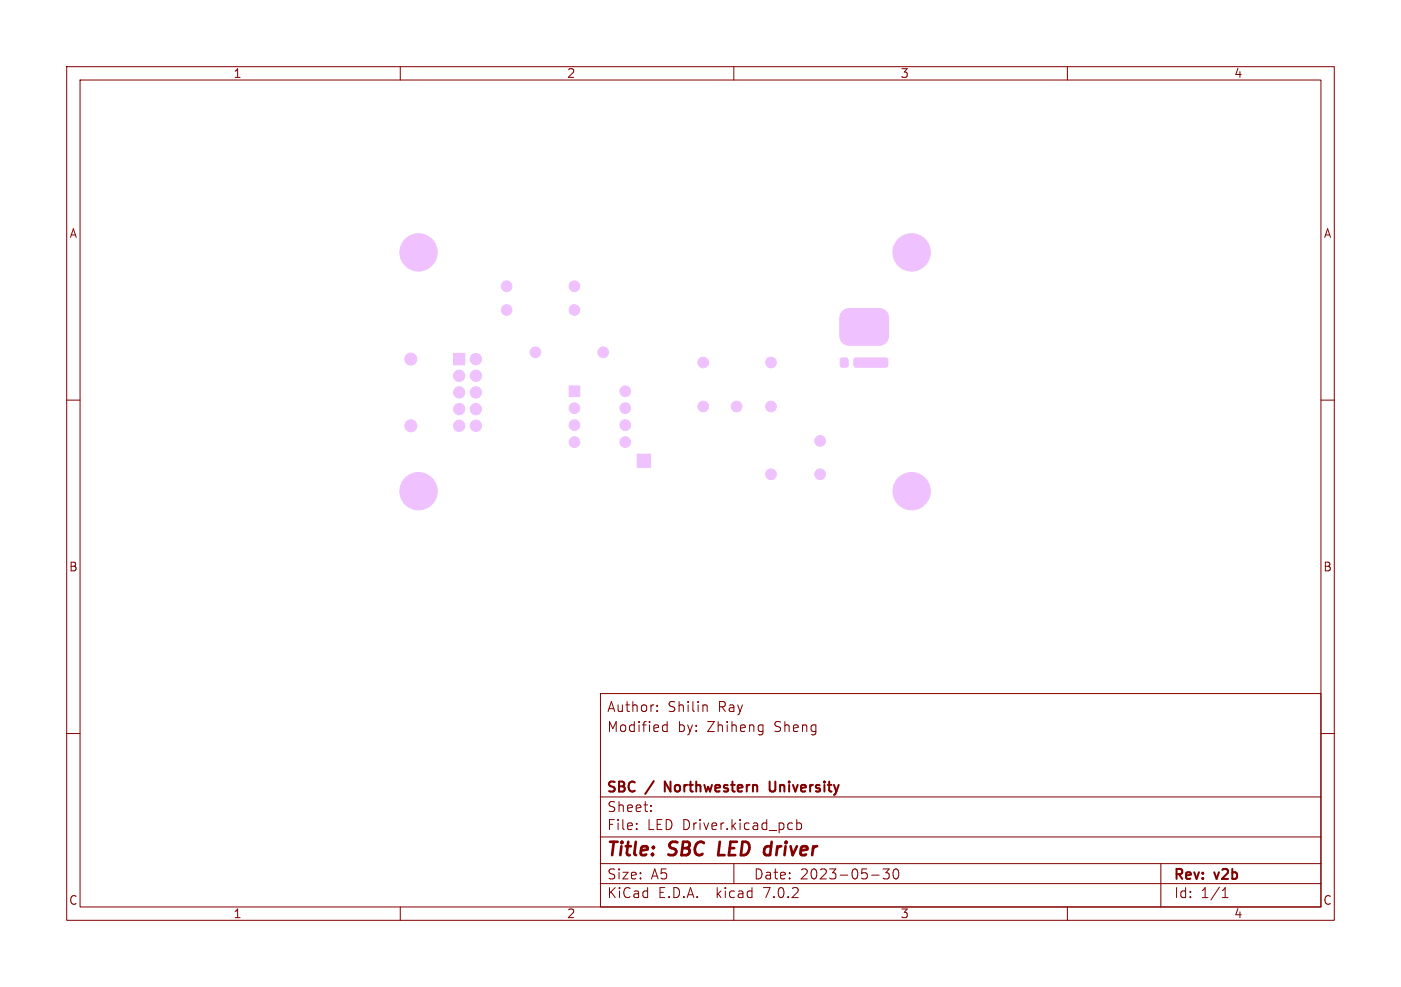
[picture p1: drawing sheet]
<svg xmlns="http://www.w3.org/2000/svg" width="210mm" height="148mm" viewBox="0 0 210 148" stroke-linecap="round" stroke-linejoin="round" font-family="sans-serif">
<defs><g id="words">
<g font-size="2.8" fill="#840000">
<text x="91" y="128.8">Title:</text>
<text x="100.4" y="128.8">SBC LED driver</text>
</g>
<g font-size="2.1" fill="#840000">
<text x="91" y="106.9">Author:</text>
<text x="100.1" y="106.9">Shilin</text>
<text x="107.7" y="106.9">Ray</text>
<text x="91" y="109.9">Modified</text>
<text x="101.6" y="109.9">by:</text>
<text x="106" y="109.9">Zhiheng</text>
<text x="116.1" y="109.9">Sheng</text>
<text x="91" y="119.1">SBC</text>
<text x="97" y="119.1">/</text>
<text x="100.2" y="119.1">Northwestern</text>
<text x="116.4" y="119.1">University</text>
<text x="91" y="124.6">File:</text>
<text x="91" y="121.9">Sheet:</text>
<text x="97" y="124.6">LED Driver.kicad_pcb</text>
<text x="91" y="134.8">KiCad</text>
<text x="91" y="132">Size:</text>
<text x="97.6" y="132">A5</text>
<text x="98.7" y="134.8">E.D.A.</text>
<text x="107.4" y="134.8">kicad</text>
<text x="113" y="132">Date:</text>
<text x="114.5" y="134.8">7.0.2</text>
<text x="119.9" y="132">2023-05-30</text>
<text x="176" y="132.2">Rev:</text>
<text x="176" y="134.8">Id:</text>
<text x="180" y="134.8">1/1</text>
<text x="182.2" y="132.2">v2b</text>
</g>
<g font-size="1.8" fill="#840000">
<text x="35" y="11.8">1</text>
<text x="85" y="11.8">2</text>
<text x="135" y="11.8">3</text>
<text x="185" y="11.8">4</text>
<text x="10.4" y="35.8">A</text>
<text x="198.4" y="35.8">A</text>
<text x="10.3" y="85.8">B</text>
<text x="198.3" y="85.8">B</text>
<text x="10.3" y="135.8">C</text>
<text x="35" y="137.8">1</text>
<text x="85" y="137.8">2</text>
<text x="135" y="137.8">3</text>
<text x="185" y="137.8">4</text>
<text x="198.3" y="135.8">C</text>
</g>
</g></defs>
<g fill="none" stroke="#840000" stroke-width=".15">
<path d="M10 10h190v128h-190zM12 12h186v124h-186zM60 10v2M110 10v2M160 10v2M10 60h2M198 60h2M10 110h2M90 104h108v32h-108zM90 119.5h108M98.5 106.6v.1M98.5 105.8v.1"/>
<path d="M99.4 109.6h.6M99.4 108.8h.6M100 108.2v1.5M105.6 105.7h.2l.2 .2v.8M113.9 108.7l.5 .1M114.4 109.6l-.5 .1M114.4 108.7v1.2l-.3 .3M198 110h2M60 136v2M90 132.5h108M90 129.5h108M90 125.5h108"/>
<path d="M95.4 124.3v.1M95.4 123.5v.1M97.6 121.6v.1M97.6 120.8v.1M110 136v2M110 129.5v3M118.4 123.4l.4 .1M118.8 124.3l-.4 .1M119.4 123.5l.5-.1 .3 .3v.4l-.2 .2h-.6M119.4 122.9v1.5M130.6 131.2h1.2M132.4 130.3h.9l-.5 .6a.41 .41 0 0 1 .5 .3v.3l-.1 .2-.6 .1-.2-.1"/>
<path d="M134 130.4l.4-.1a.94 .94 0 0 1 0 1.5h-.2a.91 .91 0 0 1-.2-1.4zM160 136v2M174 129.5v6.5M183.2 134.6h.9M183.2 133.5l.5-.4v1.5"/>
</g>
<path d="M115.4 117.2v1.2l.3 .3h.2" fill="none" stroke="#840000" stroke-width=".3"/>
<g fill="#efc1ff" stroke="#efc1ff" stroke-width=".15">
<path d="M68 53h1.7v1.7h-1.7z"/>
<path d="M85.3 57.9h1.6v1.6h-1.6z"/>
<path d="M95.5 68.1h2v2h-2z"/>
<path d="M126.1 53.7h.7l.3 .1v1l-.1 .2-.8 .1-.2-.2-.1-.9z"/>
<path d="M128.1 53.7h4.7l.3 .2v.9l-.4 .3h-4.5l-.2-.4v-.8z"/>
<path d="M126.3 46.7l.4-.3 .4-.1h4.7a1.37 1.37 0 0 1 1.4 1.3v2.8a1.37 1.37 0 0 1-1.4 1.4h-4.5a1.37 1.37 0 0 1-1.4-1.4v-2.9l.1-.4z"/>
<circle cx="61.6" cy="53.8" r=".9"/>
<circle cx="61.6" cy="63.8" r=".9"/>
<circle cx="68.8" cy="56.3" r=".85"/>
<circle cx="68.8" cy="58.8" r=".85"/>
<circle cx="68.8" cy="61.3" r=".85"/>
<circle cx="68.8" cy="63.8" r=".85"/>
<circle cx="71.3" cy="63.8" r=".85"/>
<circle cx="71.3" cy="61.3" r=".85"/>
<circle cx="71.3" cy="58.8" r=".85"/>
<circle cx="71.3" cy="56.3" r=".85"/>
<circle cx="71.3" cy="53.8" r=".85"/>
<circle cx="122.9" cy="71.1" r=".8"/>
<circle cx="122.9" cy="66.1" r=".8"/>
<circle cx="80.3" cy="52.8" r=".8"/>
<circle cx="90.4" cy="52.8" r=".8"/>
<circle cx="62.7" cy="37.8" r="2.8"/>
<circle cx="136.7" cy="37.8" r="2.8"/>
<circle cx="86.1" cy="61.2" r=".8"/>
<circle cx="86.1" cy="63.8" r=".8"/>
<circle cx="86.1" cy="66.3" r=".8"/>
<circle cx="93.7" cy="66.3" r=".8"/>
<circle cx="93.7" cy="63.8" r=".8"/>
<circle cx="93.7" cy="61.2" r=".8"/>
<circle cx="93.7" cy="58.7" r=".8"/>
<circle cx="105.4" cy="61" r=".8"/>
<circle cx="110.4" cy="61" r=".8"/>
<circle cx="136.7" cy="73.7" r="2.8"/>
<circle cx="86.1" cy="46.5" r=".8"/>
<circle cx="75.9" cy="46.5" r=".8"/>
<circle cx="115.6" cy="54.4" r=".8"/>
<circle cx="105.4" cy="54.4" r=".8"/>
<circle cx="129.5" cy="49" r=".85"/>
<circle cx="62.7" cy="73.7" r="2.8"/>
<circle cx="86.1" cy="42.9" r=".8"/>
<circle cx="75.9" cy="42.9" r=".8"/>
<circle cx="115.6" cy="71.1" r=".8"/>
<circle cx="115.6" cy="61" r=".8"/>
</g>
<use href="#words"/>
</svg>
